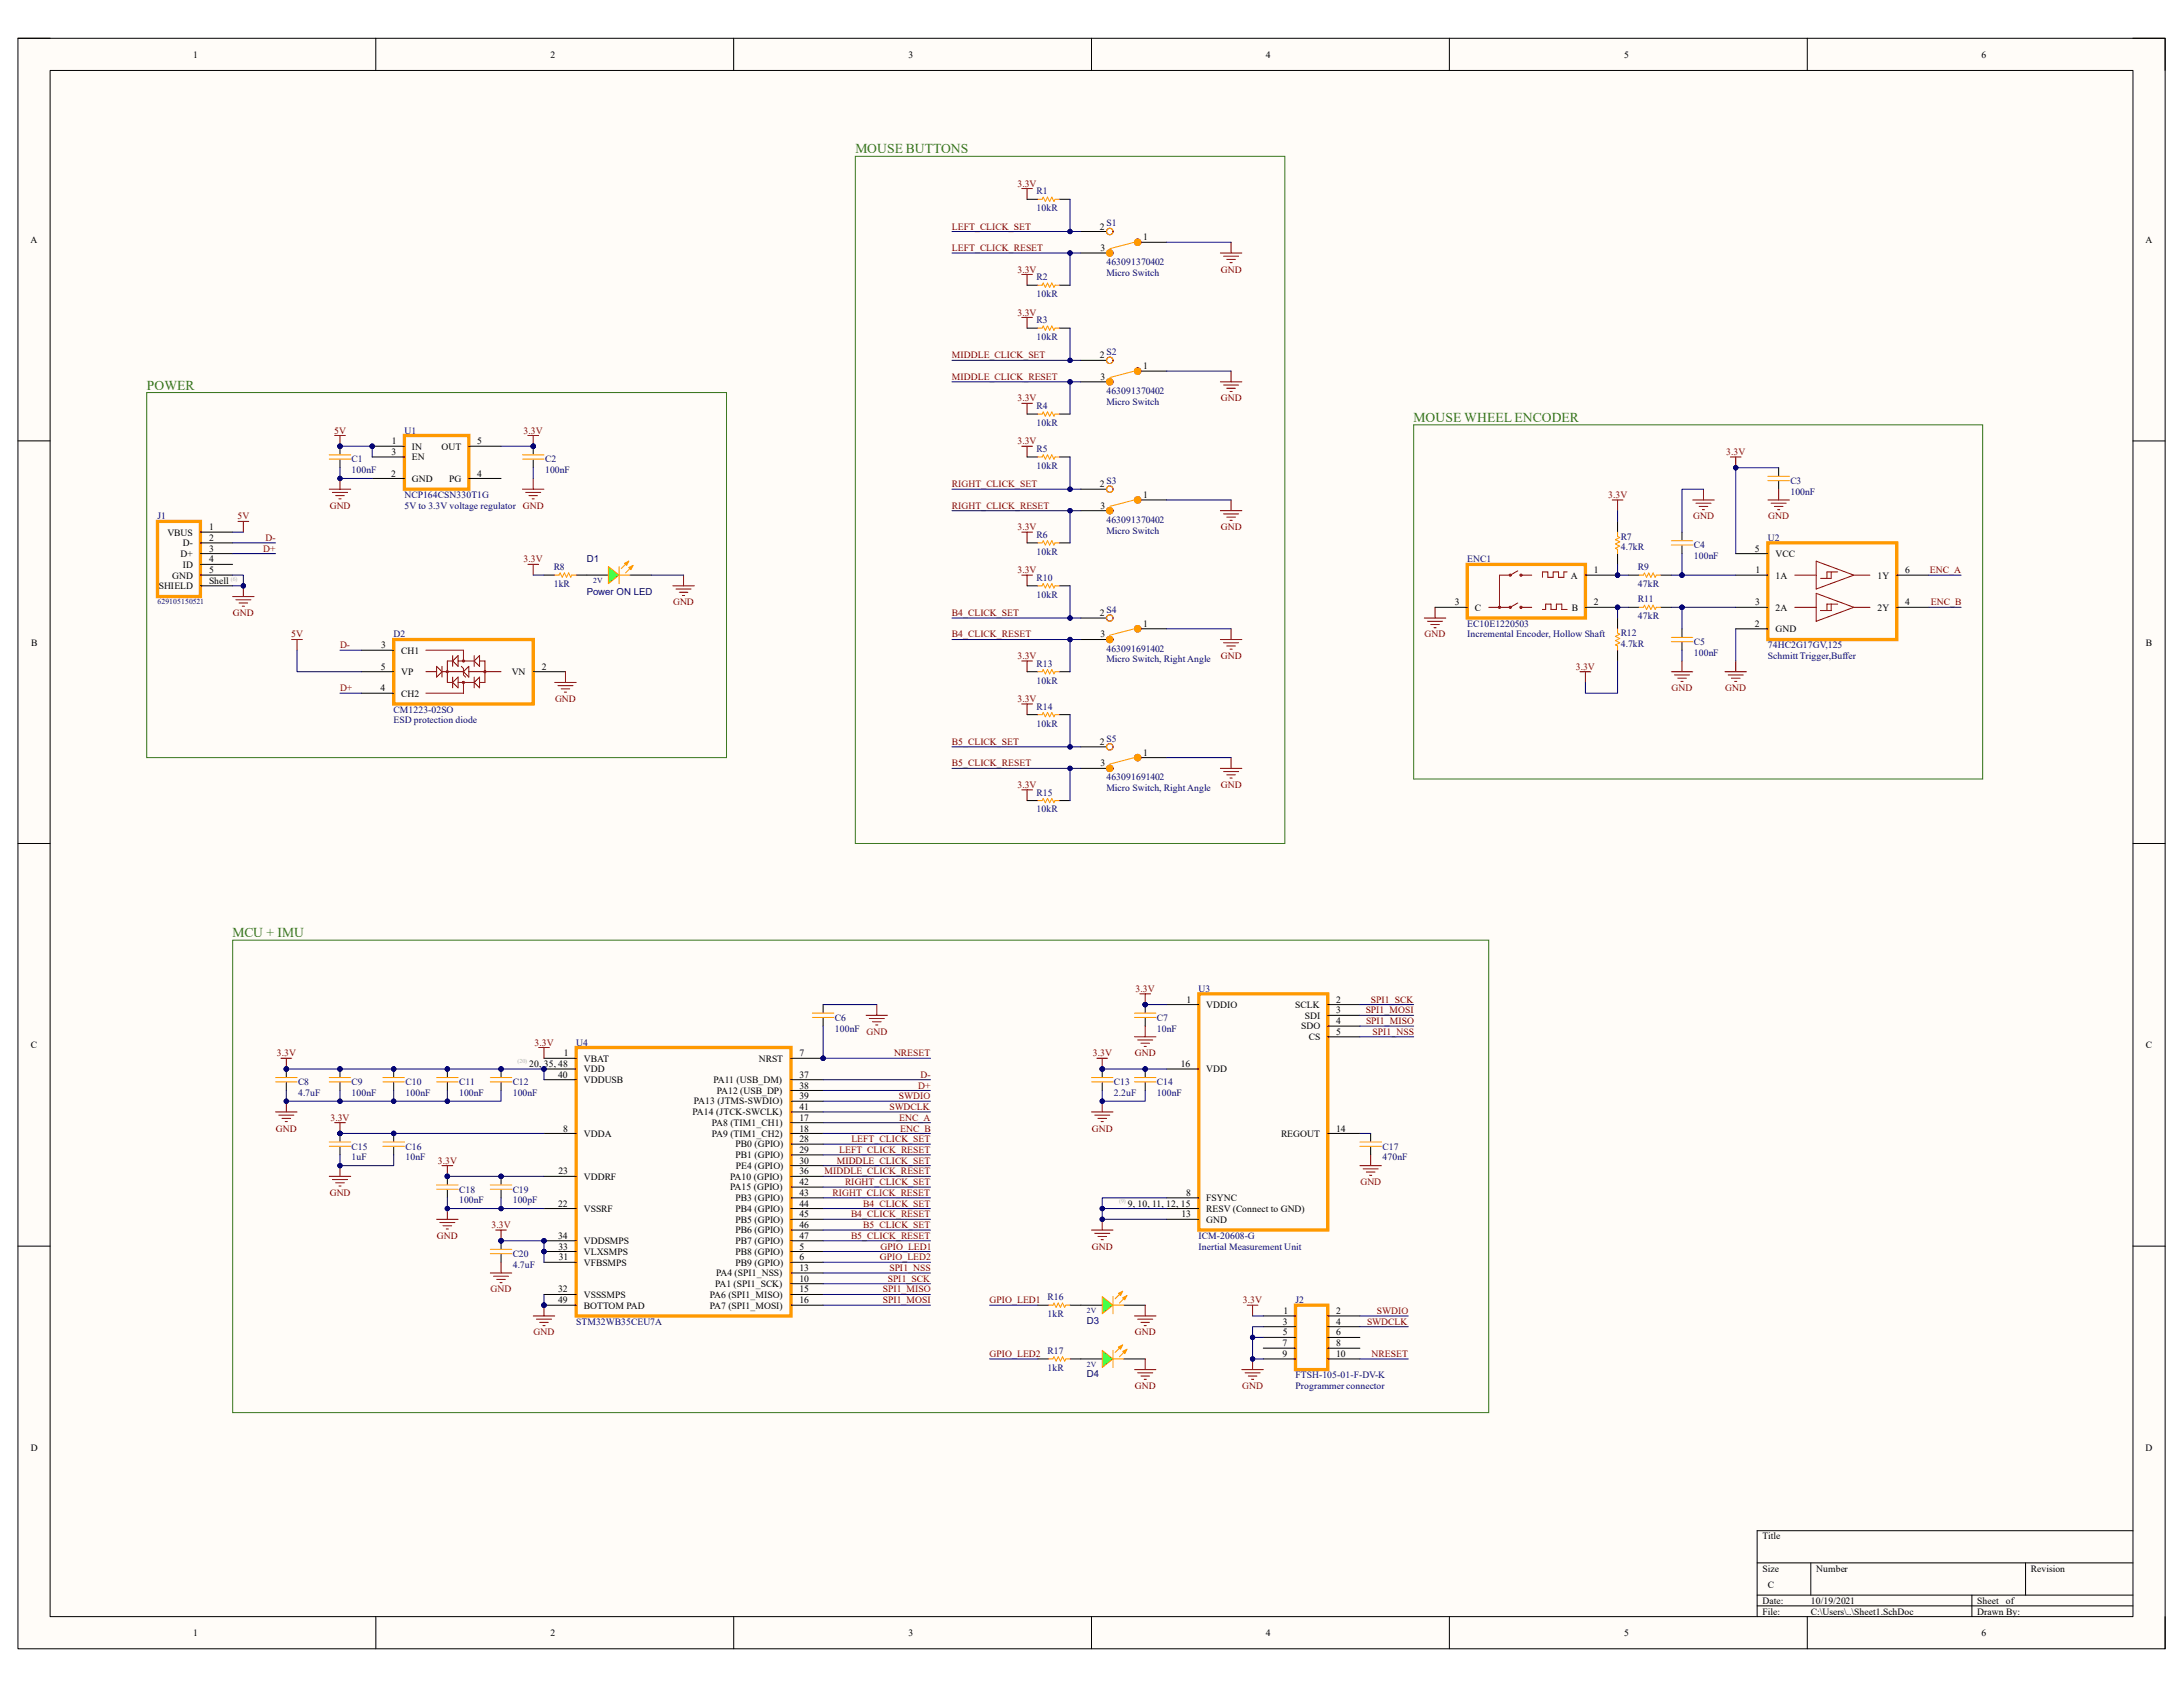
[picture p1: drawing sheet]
<svg xmlns="http://www.w3.org/2000/svg" width="279mm" height="216mm" viewBox="0 0 279 216" stroke-linecap="round" stroke-linejoin="round" font-family="sans-serif">
<defs><g id="words">
<g font-size="1.7" fill="#38761d">
<text x="109.5" y="19.6">MOUSE BUTTONS</text>
<text x="18.8" y="49.9">POWER</text>
<text x="180.9" y="54">MOUSE WHEEL ENCODER</text>
<text x="29.8" y="120">MCU + IMU</text>
</g>
<g font-size="1.2">
<text x="24.7" y="7.4">1</text>
<text x="70.4" y="7.4">2</text>
<text x="116.3" y="7.4">3</text>
<text x="162" y="7.4">4</text>
<text x="207.9" y="7.4">5</text>
<text x="253.6" y="7.4">6</text>
<text x="140.8" y="29.4">2</text>
<text x="3.9" y="31.1">A</text>
<text x="140.8" y="32.1">3</text>
<text x="146.3" y="30.7">1</text>
<text x="274.6" y="31.1">A</text>
<text x="140.8" y="45.8">2</text>
<text x="146.3" y="47.2">1</text>
<text x="140.8" y="48.6">3</text>
<text x="50.1" y="58.3">3</text>
<text x="50.2" y="56.9">1</text>
<text x="52.7" y="57.5">IN</text>
<text x="52.7" y="58.9">EN</text>
<text x="56.5" y="57.5">OUT</text>
<text x="61.1" y="56.9">5</text>
<text x="50.1" y="61">2</text>
<text x="52.7" y="61.7">GND</text>
<text x="57.5" y="61.7">PG</text>
<text x="61.1" y="61">4</text>
<text x="140.8" y="62.4">2</text>
<text x="140.8" y="65.1">3</text>
<text x="146.3" y="63.7">1</text>
<text x="21.4" y="68.5">VBUS</text>
<text x="23.1" y="71.3">D+</text>
<text x="23.4" y="69.9">D-</text>
<text x="26.8" y="67.9">1</text>
<text x="26.8" y="69.2">2</text>
<text x="26.8" y="70.6">3</text>
<text x="26.8" y="72">4</text>
<text x="224.6" y="70.6">5</text>
<text x="227.2" y="71.3">VCC</text>
<text x="20.3" y="75.4">SHIELD</text>
<text x="22.1" y="74">GND</text>
<text x="23.4" y="72.6">ID</text>
<text x="26.8" y="73.4">5</text>
<text x="26.8" y="74.7">Shell</text>
<text x="186.2" y="77.5">3</text>
<text x="201" y="74">A</text>
<text x="204" y="73.4">1</text>
<text x="204" y="77.5">2</text>
<text x="224.7" y="77.5">3</text>
<text x="224.7" y="73.4">1</text>
<text x="227.2" y="74">1A</text>
<text x="240.3" y="74">1Y</text>
<text x="243.8" y="77.5">4</text>
<text x="243.8" y="73.4">6</text>
<text x="4" y="82.6">B</text>
<text x="48.8" y="83">3</text>
<text x="51.4" y="83.7">CH1</text>
<text x="140.8" y="78.8">2</text>
<text x="140.8" y="81.6">3</text>
<text x="146.3" y="80.2">1</text>
<text x="188.8" y="78.1">C</text>
<text x="201.2" y="78.1">B</text>
<text x="224.6" y="80.2">2</text>
<text x="227.2" y="80.9">GND</text>
<text x="227.2" y="78.1">2A</text>
<text x="240.3" y="78.1">2Y</text>
<text x="274.7" y="82.6">B</text>
<text x="48.7" y="88.5">4</text>
<text x="48.7" y="85.7">5</text>
<text x="51.4" y="89.2">CH2</text>
<text x="51.4" y="86.4">VP</text>
<text x="65.5" y="86.4">VN</text>
<text x="69.3" y="85.7">2</text>
<text x="140.8" y="95.3">2</text>
<text x="140.8" y="98.1">3</text>
<text x="146.3" y="96.7">1</text>
<text x="151.8" y="128.3">1</text>
<text x="154.4" y="129">VDDIO</text>
<text x="165.8" y="129">SCLK</text>
<text x="166.5" y="131.7">SDO</text>
<text x="167" y="130.4">SDI</text>
<text x="171" y="128.3">2</text>
<text x="171" y="129.7">3</text>
<text x="171" y="131.1">4</text>
<text x="3.9" y="134.2">C</text>
<text x="67.7" y="136.6">20, 35, 48</text>
<text x="71.5" y="137.9">40</text>
<text x="72.2" y="135.2">1</text>
<text x="74.7" y="135.9">VBAT</text>
<text x="74.7" y="137.2">VDD</text>
<text x="97.1" y="135.9">NRST</text>
<text x="102.3" y="135.2">7</text>
<text x="102.3" y="137.9">37</text>
<text x="151.1" y="136.6">16</text>
<text x="154.4" y="137.2">VDD</text>
<text x="167.5" y="133.1">CS</text>
<text x="171" y="132.4">5</text>
<text x="274.7" y="134.2">C</text>
<text x="74.7" y="138.6">VDDUSB</text>
<text x="88.6" y="142.7">PA14 (JTCK-SWCLK)</text>
<text x="88.8" y="141.4">PA13 (JTMS-SWDIO)</text>
<text x="91.3" y="138.6">PA11 (USB_DM)</text>
<text x="91.7" y="140">PA12 (USB_DP)</text>
<text x="102.3" y="143.4">17</text>
<text x="102.3" y="139.3">38</text>
<text x="102.3" y="140.7">39</text>
<text x="102.3" y="142.1">41</text>
<text x="72.1" y="144.8">8</text>
<text x="74.7" y="145.5">VDDA</text>
<text x="91.1" y="144.1">PA8 (TIM1_CH1)</text>
<text x="91.1" y="145.5">PA9 (TIM1_CH2)</text>
<text x="94.1" y="146.9">PB0 (GPIO)</text>
<text x="94.1" y="148.3">PB1 (GPIO)</text>
<text x="94.2" y="149.6">PE4 (GPIO)</text>
<text x="102.3" y="144.8">18</text>
<text x="102.3" y="146.2">28</text>
<text x="102.3" y="147.5">29</text>
<text x="102.3" y="148.9">30</text>
<text x="164" y="145.5">REGOUT</text>
<text x="171" y="144.8">14</text>
<text x="71.5" y="154.4">22</text>
<text x="71.5" y="150.3">23</text>
<text x="74.7" y="155.1">VSSRF</text>
<text x="74.7" y="151">VDDRF</text>
<text x="93.5" y="151">PA10 (GPIO)</text>
<text x="93.5" y="152.4">PA15 (GPIO)</text>
<text x="94.1" y="153.8">PB3 (GPIO)</text>
<text x="94.1" y="155.1">PB4 (GPIO)</text>
<text x="102.3" y="150.3">36</text>
<text x="102.3" y="151.7">42</text>
<text x="102.3" y="153">43</text>
<text x="102.3" y="154.4">44</text>
<text x="102.3" y="155.8">45</text>
<text x="144.4" y="154.4">9, 10, 11, 12, 15</text>
<text x="151.2" y="155.8">13</text>
<text x="151.8" y="153">8</text>
<text x="154.4" y="153.8">FSYNC</text>
<text x="154.4" y="155.1">RESV (Connect to GND)</text>
<text x="71.5" y="158.5">34</text>
<text x="71.5" y="159.9">33</text>
<text x="71.5" y="161.3">31</text>
<text x="74.7" y="162">VFBSMPS</text>
<text x="74.7" y="160.6">VLXSMPS</text>
<text x="74.7" y="159.2">VDDSMPS</text>
<text x="94.1" y="160.6">PB8 (GPIO)</text>
<text x="94.1" y="162">PB9 (GPIO)</text>
<text x="94.1" y="156.5">PB5 (GPIO)</text>
<text x="94.1" y="157.9">PB6 (GPIO)</text>
<text x="94.1" y="159.2">PB7 (GPIO)</text>
<text x="102.3" y="159.9">5</text>
<text x="102.3" y="161.3">6</text>
<text x="102.3" y="157.2">46</text>
<text x="102.3" y="158.5">47</text>
<text x="154.4" y="156.5">GND</text>
<text x="71.5" y="165.4">32</text>
<text x="71.5" y="166.8">49</text>
<text x="74.7" y="166.1">VSSSMPS</text>
<text x="74.7" y="167.5">BOTTOM PAD</text>
<text x="90.8" y="166.1">PA6 (SPI1_MISO)</text>
<text x="90.8" y="167.5">PA7 (SPI1_MOSI)</text>
<text x="91.5" y="164.7">PA1 (SPI1_SCK)</text>
<text x="91.7" y="163.4">PA4 (SPI1_NSS)</text>
<text x="102.3" y="162.6">13</text>
<text x="102.3" y="165.4">15</text>
<text x="102.3" y="166.8">16</text>
<text x="102.3" y="164">10</text>
<text x="164.1" y="172.3">7</text>
<text x="164.1" y="173.7">9</text>
<text x="164.2" y="169.5">3</text>
<text x="164.2" y="170.9">5</text>
<text x="164.3" y="168.1">1</text>
<text x="171" y="168.1">2</text>
<text x="171" y="169.5">4</text>
<text x="171" y="170.9">6</text>
<text x="171" y="172.3">8</text>
<text x="171" y="173.7">10</text>
<text x="3.9" y="185.7">D</text>
<text x="274.6" y="185.7">D</text>
<text x="225.6" y="197">Title</text>
<text x="225.6" y="201.1">Size</text>
<text x="226.3" y="203.2">C</text>
<text x="232.5" y="201.1">Number</text>
<text x="259.9" y="201.1">Revision</text>
<text x="24.7" y="209.4">1</text>
<text x="70.4" y="209.4">2</text>
<text x="116.3" y="209.4">3</text>
<text x="162" y="209.4">4</text>
<text x="207.9" y="209.4">5</text>
<text x="225.6" y="205.3">Date:</text>
<text x="225.6" y="206.6">File:</text>
<text x="231.8" y="205.3">10/19/2021</text>
<text x="231.8" y="206.6">C:\Users\..\Sheet1.SchDoc</text>
<text x="253.1" y="205.3">Sheet</text>
<text x="253.1" y="206.6">Drawn By:</text>
<text x="253.6" y="209.4">6</text>
<text x="256.7" y="205.3">of</text>
</g>
<g font-size="1.2" fill="#800000">
<text x="130.2" y="23.9">3.3V</text>
<text x="121.8" y="29.4">LEFT_CLICK_SET</text>
<text x="121.8" y="32.1">LEFT_CLICK_RESET</text>
<text x="130.2" y="34.9">3.3V</text>
<text x="156.3" y="34.9">GND</text>
<text x="130.2" y="40.4">3.3V</text>
<text x="121.8" y="45.8">MIDDLE_CLICK_SET</text>
<text x="121.8" y="48.6">MIDDLE_CLICK_RESET</text>
<text x="130.2" y="51.4">3.3V</text>
<text x="156.3" y="51.4">GND</text>
<text x="42.8" y="55.5">5V</text>
<text x="67" y="55.5">3.3V</text>
<text x="130.2" y="56.9">3.3V</text>
<text x="220.9" y="58.3">3.3V</text>
<text x="42.2" y="65.1">GND</text>
<text x="66.9" y="65.1">GND</text>
<text x="121.8" y="65.1">RIGHT_CLICK_RESET</text>
<text x="121.8" y="62.4">RIGHT_CLICK_SET</text>
<text x="205.8" y="63.7">3.3V</text>
<text x="30.4" y="66.5">5V</text>
<text x="33.7" y="70.6">D+</text>
<text x="34" y="69.2">D-</text>
<text x="67" y="72">3.3V</text>
<text x="130.2" y="67.9">3.3V</text>
<text x="156.3" y="67.9">GND</text>
<text x="216.7" y="66.5">GND</text>
<text x="226.3" y="66.5">GND</text>
<text x="86.1" y="77.5">GND</text>
<text x="130.2" y="73.4">3.3V</text>
<text x="247" y="73.4">ENC_A</text>
<text x="247.1" y="77.5">ENC_B</text>
<text x="29.8" y="78.8">GND</text>
<text x="37.3" y="81.6">5V</text>
<text x="43.5" y="83">D-</text>
<text x="121.8" y="81.6">B4_CLICK_RESET</text>
<text x="121.8" y="78.8">B4_CLICK_SET</text>
<text x="182.3" y="81.6">GND</text>
<text x="43.5" y="88.5">D+</text>
<text x="71" y="89.8">GND</text>
<text x="130.2" y="84.3">3.3V</text>
<text x="130.2" y="89.8">3.3V</text>
<text x="156.3" y="84.3">GND</text>
<text x="201.7" y="85.7">3.3V</text>
<text x="214" y="88.5">GND</text>
<text x="220.8" y="88.5">GND</text>
<text x="121.8" y="95.3">B5_CLICK_SET</text>
<text x="121.8" y="98.1">B5_CLICK_RESET</text>
<text x="130.2" y="100.8">3.3V</text>
<text x="156.3" y="100.8">GND</text>
<text x="145.3" y="127">3.3V</text>
<text x="174.8" y="129.7">SPI1_MOSI</text>
<text x="174.8" y="131.1">SPI1_MISO</text>
<text x="175.5" y="128.3">SPI1_SCK</text>
<text x="35.4" y="135.2">3.3V</text>
<text x="68.4" y="133.8">3.3V</text>
<text x="110.9" y="132.4">GND</text>
<text x="114.4" y="135.2">NRESET</text>
<text x="117.8" y="137.9">D-</text>
<text x="139.9" y="135.2">3.3V</text>
<text x="145.2" y="135.2">GND</text>
<text x="175.7" y="132.4">SPI1_NSS</text>
<text x="42.3" y="143.4">3.3V</text>
<text x="113.8" y="142.1">SWDCLK</text>
<text x="115.1" y="140.7">SWDIO</text>
<text x="115.1" y="143.4">ENC_A</text>
<text x="117.5" y="139.3">D+</text>
<text x="35.3" y="144.8">GND</text>
<text x="56" y="148.9">3.3V</text>
<text x="107.1" y="148.9">MIDDLE_CLICK_SET</text>
<text x="107.4" y="147.5">LEFT_CLICK_RESET</text>
<text x="109" y="146.2">LEFT_CLICK_SET</text>
<text x="115.2" y="144.8">ENC_B</text>
<text x="139.7" y="144.8">GND</text>
<text x="42.2" y="153">GND</text>
<text x="105.5" y="150.3">MIDDLE_CLICK_RESET</text>
<text x="106.6" y="153">RIGHT_CLICK_RESET</text>
<text x="108.2" y="151.7">RIGHT_CLICK_SET</text>
<text x="108.9" y="155.8">B4_CLICK_RESET</text>
<text x="110.5" y="154.4">B4_CLICK_SET</text>
<text x="174.1" y="151.7">GND</text>
<text x="55.9" y="158.5">GND</text>
<text x="62.9" y="157.2">3.3V</text>
<text x="108.9" y="158.5">B5_CLICK_RESET</text>
<text x="110.5" y="157.2">B5_CLICK_SET</text>
<text x="112.6" y="161.3">GPIO_LED2</text>
<text x="112.7" y="159.9">GPIO_LED1</text>
<text x="139.7" y="159.9">GND</text>
<text x="62.8" y="165.4">GND</text>
<text x="113" y="165.4">SPI1_MISO</text>
<text x="113" y="166.8">SPI1_MOSI</text>
<text x="113.6" y="164">SPI1_SCK</text>
<text x="113.8" y="162.6">SPI1_NSS</text>
<text x="126.7" y="166.8">GPIO_LED1</text>
<text x="159.1" y="166.8">3.3V</text>
<text x="68.3" y="170.9">GND</text>
<text x="126.7" y="173.7">GPIO_LED2</text>
<text x="145.2" y="170.9">GND</text>
<text x="175" y="169.5">SWDCLK</text>
<text x="175.6" y="173.7">NRESET</text>
<text x="176.2" y="168.1">SWDIO</text>
<text x="145.2" y="177.8">GND</text>
<text x="159" y="177.8">GND</text>
</g>
<g font-size="1.2" fill="#000080">
<text x="132.7" y="27.1">10kR</text>
<text x="132.7" y="24.8">R1</text>
<text x="141.6" y="29">S1</text>
<text x="132.7" y="35.9">R2</text>
<text x="141.6" y="35.3">Micro Switch</text>
<text x="141.6" y="33.9">463091370402</text>
<text x="132.7" y="38">10kR</text>
<text x="132.7" y="41.3">R3</text>
<text x="132.7" y="43.5">10kR</text>
<text x="141.6" y="45.5">S2</text>
<text x="132.7" y="52.3">R4</text>
<text x="141.6" y="51.8">Micro Switch</text>
<text x="141.6" y="50.4">463091370402</text>
<text x="45" y="59.2">C1</text>
<text x="51.8" y="55.5">U1</text>
<text x="69.8" y="59.2">C2</text>
<text x="132.7" y="54.5">10kR</text>
<text x="132.7" y="57.8">R5</text>
<text x="45" y="60.6">100nF</text>
<text x="51.8" y="65.1">5V to 3.3V voltage regulator</text>
<text x="51.8" y="63.7">NCP164CSN330T1G</text>
<text x="69.8" y="60.6">100nF</text>
<text x="132.7" y="60">10kR</text>
<text x="141.6" y="61.9">S3</text>
<text x="229.2" y="63.3">100nF</text>
<text x="229.2" y="61.9">C3</text>
<text x="20.2" y="66.5">J1</text>
<text x="75.1" y="72">D1</text>
<text x="132.7" y="71">10kR</text>
<text x="132.7" y="68.8">R6</text>
<text x="141.6" y="68.3">Micro Switch</text>
<text x="141.6" y="66.9">463091370402</text>
<text x="187.8" y="72">ENC1</text>
<text x="207.4" y="70.4">4.7kR</text>
<text x="207.4" y="69.1">R7</text>
<text x="216.8" y="71.5">100nF</text>
<text x="216.8" y="70.2">C4</text>
<text x="226.3" y="69.2">U2</text>
<text x="70.9" y="75.1">1kR</text>
<text x="70.9" y="72.9">R8</text>
<text x="75.1" y="76.1">Power ON LED</text>
<text x="132.7" y="76.5">10kR</text>
<text x="132.7" y="74.3">R10</text>
<text x="209.6" y="75.1">47kR</text>
<text x="209.6" y="72.9">R9</text>
<text x="209.6" y="77">R11</text>
<text x="50.4" y="81.6">D2</text>
<text x="141.6" y="78.4">S4</text>
<text x="141.6" y="83.4">463091691402</text>
<text x="187.8" y="81.6">Incremental Encoder, Hollow Shaft</text>
<text x="187.8" y="80.2">EC10E1220503</text>
<text x="207.4" y="82.8">4.7kR</text>
<text x="207.4" y="81.4">R12</text>
<text x="209.6" y="79.2">47kR</text>
<text x="216.8" y="83.9">100nF</text>
<text x="216.8" y="82.5">C5</text>
<text x="226.3" y="83">74HC2G17GV,125</text>
<text x="132.7" y="87.5">10kR</text>
<text x="132.7" y="85.3">R13</text>
<text x="141.6" y="84.8">Micro Switch, Right Angle</text>
<text x="226.3" y="84.3">Schmitt Trigger,Buffer</text>
<text x="50.4" y="92.6">ESD protection diode</text>
<text x="50.4" y="91.2">CM1223-02SO</text>
<text x="132.7" y="93">10kR</text>
<text x="132.7" y="90.8">R14</text>
<text x="141.6" y="94.9">S5</text>
<text x="132.7" y="101.8">R15</text>
<text x="141.6" y="101.3">Micro Switch, Right Angle</text>
<text x="141.6" y="99.9">463091691402</text>
<text x="132.7" y="104">10kR</text>
<text x="106.8" y="130.6">C6</text>
<text x="148.1" y="130.6">C7</text>
<text x="153.4" y="127">U3</text>
<text x="73.7" y="133.8">U4</text>
<text x="106.8" y="132">100nF</text>
<text x="148.1" y="132">10nF</text>
<text x="38.1" y="140.3">4.7uF</text>
<text x="38.1" y="138.9">C8</text>
<text x="45" y="140.3">100nF</text>
<text x="45" y="138.9">C9</text>
<text x="51.9" y="140.3">100nF</text>
<text x="51.9" y="138.9">C10</text>
<text x="58.8" y="140.3">100nF</text>
<text x="58.8" y="138.9">C11</text>
<text x="65.6" y="140.3">100nF</text>
<text x="65.6" y="138.9">C12</text>
<text x="142.6" y="140.3">2.2uF</text>
<text x="142.6" y="138.9">C13</text>
<text x="148.1" y="140.3">100nF</text>
<text x="148.1" y="138.9">C14</text>
<text x="45" y="148.5">1uF</text>
<text x="45" y="147.2">C15</text>
<text x="51.9" y="148.5">10nF</text>
<text x="51.9" y="147.2">C16</text>
<text x="177" y="148.5">470nF</text>
<text x="177" y="147.2">C17</text>
<text x="58.8" y="154">100nF</text>
<text x="58.8" y="152.7">C18</text>
<text x="65.6" y="154">100pF</text>
<text x="65.6" y="152.7">C19</text>
<text x="65.6" y="160.9">C20</text>
<text x="153.4" y="159.9">Inertial Measurement Unit</text>
<text x="153.4" y="158.5">ICM-20608-G</text>
<text x="65.6" y="162.3">4.7uF</text>
<text x="134.1" y="166.4">R16</text>
<text x="165.8" y="166.8">J2</text>
<text x="73.7" y="169.5">STM32WB35CEU7A</text>
<text x="134.1" y="168.6">1kR</text>
<text x="134.1" y="173.2">R17</text>
<text x="139.1" y="169.4">D3</text>
<text x="134.1" y="175.4">1kR</text>
<text x="139.1" y="176.3">D4</text>
<text x="165.8" y="177.8">Programmer connector</text>
<text x="165.8" y="176.4">FTSH-105-01-F-DV-K</text>
</g>
<g font-size="1" fill="#000080">
<text x="20.2" y="77.3">629105150521</text>
<text x="75.9" y="74.6">2V</text>
<text x="139.1" y="168.1">2V</text>
<text x="139.1" y="175">2V</text>
</g>
<g font-size=".8" fill="#b2b0ad">
<text x="29.5" y="74.3">(6)</text>
<text x="66.3" y="136.1">(20)</text>
<text x="143.3" y="154">(9)</text>
</g>
</g></defs>
<path d="M2.3 4.9h274.8v206.1h-274.8z" fill-rule="evenodd" fill="#fffcf8"/>
<path d="M2.3 4.9h274.8v206.1h-274.8z" fill="none" stroke="#000" stroke-width=".13"/>
<path d="M6.4 9h266.6v197.9h-266.6z" fill-rule="evenodd" fill="#fffcf8"/>
<g fill="none" stroke="#000" stroke-width=".13">
<path d="M2.3 4.9h4.1M6.4 9h266.6v197.9h-266.6zM48.1 4.9v4.1M93.9 4.9v4.1M139.7 4.9v4.1M185.5 4.9v4.1M231.3 4.9v4.1M273 4.9h4.1v4.1M2.3 56.4h4.1M273 56.4h4.1M2.3 107.9h4.1M273 107.9h4.1"/>
<path d="M2.3 159.5h4.1M273 159.5h4.1M273 195.9h-48.1v11M48.1 206.9v4.1M93.9 206.9v4.1M139.7 206.9v4.1M185.5 206.9v4.1M224.9 200h48.1M224.9 204.1h48.1M224.9 205.5h48.1M231.3 206.9v4.1M231.8 200v4.1"/>
<path d="M252.4 204.1v2.8M259.2 200v4.1M277.1 206.9v4.1"/>
</g>
<circle cx="47.6" cy="57.1" r=".27" fill="#000080"/>
<circle cx="47.6" cy="57.1" r=".27" fill="none" stroke="#000080" stroke-width=".13"/>
<path d="M51.8 55.7h8.2v6.9h-8.2z" fill="none" stroke="#f90" stroke-width=".42"/>
<path d="M47.6 57.1h4.2" fill="none" stroke="#000" stroke-width=".13"/>
<circle cx="47.6" cy="57.1" r=".27" fill="#000080"/>
<circle cx="47.6" cy="57.1" r=".27" fill="none" stroke="#000080" stroke-width=".13"/>
<g fill="none" stroke="#000" stroke-width=".13">
<path d="M47.6 58.5h4.2M60 57.1h4.1M25.7 68.1h4.1M25.7 69.5h4.1M25.7 70.9h4.1M25.7 72.2h4.1M25.7 73.6h4.1M25.7 75h4.1M47.6 61.2h4.2M60 61.2h4.1M161.7 168.4h4.1M161.7 169.8h4.1"/>
<path d="M161.7 171.2h4.1M161.7 172.5h4.1M161.7 173.9h4.1M169.9 168.4h4.2M169.9 169.8h4.2M169.9 171.2h4.2M169.9 172.5h4.2M169.9 173.9h4.2"/>
</g>
<path d="M20.2 66.7h5.5v9.6h-5.5zM165.8 167h4.1v8.3h-4.1z" fill="none" stroke="#f90" stroke-width=".42"/>
<circle cx="207" cy="73.6" r=".27" fill="#000080"/>
<circle cx="207" cy="73.6" r=".27" fill="none" stroke="#000080" stroke-width=".13"/>
<circle cx="207" cy="77.7" r=".27" fill="#000080"/>
<circle cx="207" cy="77.7" r=".27" fill="none" stroke="#000080" stroke-width=".13"/>
<path d="M187.8 72.2h15.1v6.9h-15.1z" fill="none" stroke="#f90" stroke-width=".42"/>
<path d="M183.7 77.7h4.1M202.9 73.6h4.1" fill="none" stroke="#000" stroke-width=".13"/>
<path d="M197.4 78h.4v-.7h.7v.7h.7v-.7h.7v.7h.7M200.6 73.2h-.4v.7h-.7v-.7h-.7v.7h-.7v-.7h-.7v.7" fill="none" stroke="#980000" stroke-width=".13"/>
<circle cx="207" cy="73.6" r=".27" fill="#000080"/>
<circle cx="207" cy="73.6" r=".27" fill="none" stroke="#000080" stroke-width=".13"/>
<path d="M202.9 77.7h4.1" fill="none" stroke="#000" stroke-width=".13"/>
<circle cx="207" cy="77.7" r=".27" fill="#000080"/>
<circle cx="207" cy="77.7" r=".27" fill="none" stroke="#000080" stroke-width=".13"/>
<path d="M194.3 77.2l-1 .5h-2.8M194.3 73.1l-1 .5h-1.4v4.1M194.7 77.7h1.3M194.7 73.6h1.3" fill="none" stroke="#980000" stroke-width=".13"/>
<circle cx="194.7" cy="73.6" r=".14" fill="#980000"/>
<circle cx="194.7" cy="73.6" r=".14" fill="none" stroke="#980000" stroke-width=".13"/>
<circle cx="193.3" cy="73.6" r=".14" fill="#980000"/>
<circle cx="193.3" cy="73.6" r=".14" fill="none" stroke="#980000" stroke-width=".13"/>
<circle cx="194.7" cy="77.7" r=".14" fill="#980000"/>
<circle cx="194.7" cy="77.7" r=".14" fill="none" stroke="#980000" stroke-width=".13"/>
<circle cx="193.3" cy="77.7" r=".14" fill="#980000"/>
<circle cx="193.3" cy="77.7" r=".14" fill="none" stroke="#980000" stroke-width=".13"/>
<circle cx="191.9" cy="77.7" r=".14" fill="#980000"/>
<circle cx="191.9" cy="77.7" r=".14" fill="none" stroke="#980000" stroke-width=".13"/>
<path d="M29.8 76.3h2.7M30.2 76.8h1.9M30.5 66.7h1.3M30.6 77.2h1.1M31 77.6h.3M31.1 66.7v1.4M31.1 75v1.3" fill="none" stroke="#800000" stroke-width=".13"/>
<circle cx="31.1" cy="75" r=".27" fill="#000080"/>
<circle cx="31.1" cy="75" r=".27" fill="none" stroke="#000080" stroke-width=".13"/>
<path d="M42.8 55.7h1.4M43.5 55.7v1.4" fill="none" stroke="#800000" stroke-width=".13"/>
<circle cx="43.5" cy="57.1" r=".27" fill="#000080"/>
<circle cx="43.5" cy="57.1" r=".27" fill="none" stroke="#000080" stroke-width=".13"/>
<path d="M42.1 62.6h2.8M42.6 63h1.9M43 63.4h1.1M43.4 63.8h.3M43.5 61.2v1.4" fill="none" stroke="#800000" stroke-width=".13"/>
<circle cx="43.5" cy="61.2" r=".27" fill="#000080"/>
<circle cx="43.5" cy="61.2" r=".27" fill="none" stroke="#000080" stroke-width=".13"/>
<path d="M67.6 55.7h1.3M68.2 55.7v1.4M66.9 62.6h2.7M67.3 63h1.9M67.7 63.4h1.1M68.1 63.8h.3M68.2 61.2v1.4" fill="none" stroke="#800000" stroke-width=".13"/>
<circle cx="68.2" cy="57.1" r=".27" fill="#000080"/>
<circle cx="68.2" cy="57.1" r=".27" fill="none" stroke="#000080" stroke-width=".13"/>
<path d="M145.2 31h4.1" fill="none" stroke="#000" stroke-width=".13"/>
<circle cx="145.6" cy="31" r=".41" fill="#f8fcff"/>
<g fill="none" stroke="#000" stroke-width=".13">
<path d="M138.3 32.4h4.2"/>
<circle cx="145.6" cy="31" r=".41"/>
</g>
<circle cx="142" cy="32.4" r=".41" fill="#f8fcff"/>
<g fill="none" stroke="#000" stroke-width=".13">
<path d="M138.3 29.6h4.2"/>
<circle cx="142" cy="32.4" r=".41"/>
</g>
<circle cx="142" cy="29.6" r=".41" fill="#f8fcff"/>
<circle cx="142" cy="29.6" r=".41" fill="none" stroke="#000" stroke-width=".13"/>
<path d="M145.2 31l-3.2 .8" fill="none" stroke="#f90" stroke-width=".13"/>
<circle cx="145.6" cy="31" r=".41" fill="#f90"/>
<circle cx="145.6" cy="31" r=".41" fill="none" stroke="#f90" stroke-width=".13"/>
<circle cx="142" cy="32.4" r=".41" fill="#f90"/>
<g fill="none" stroke="#f90" stroke-width=".13">
<circle cx="142" cy="32.4" r=".41"/>
<circle cx="142" cy="29.6" r=".41"/>
</g>
<path d="M145.2 80.5h4.1" fill="none" stroke="#000" stroke-width=".13"/>
<circle cx="145.6" cy="80.5" r=".41" fill="#f8fcff"/>
<g fill="none" stroke="#000" stroke-width=".13">
<path d="M138.3 81.8h4.2"/>
<circle cx="145.6" cy="80.5" r=".41"/>
</g>
<circle cx="142" cy="81.8" r=".41" fill="#f8fcff"/>
<g fill="none" stroke="#000" stroke-width=".13">
<path d="M138.3 79.1h4.2"/>
<circle cx="142" cy="81.8" r=".41"/>
</g>
<circle cx="142" cy="79.1" r=".41" fill="#f8fcff"/>
<circle cx="142" cy="79.1" r=".41" fill="none" stroke="#000" stroke-width=".13"/>
<path d="M145.2 80.5l-3.2 .8" fill="none" stroke="#f90" stroke-width=".13"/>
<circle cx="145.6" cy="80.5" r=".41" fill="#f90"/>
<circle cx="145.6" cy="80.5" r=".41" fill="none" stroke="#f90" stroke-width=".13"/>
<circle cx="142" cy="81.8" r=".41" fill="#f90"/>
<g fill="none" stroke="#f90" stroke-width=".13">
<circle cx="142" cy="79.1" r=".41"/>
<circle cx="142" cy="81.8" r=".41"/>
</g>
<path d="M130.8 24.1h1.3M130.8 35.1h1.3M131.5 24.1v1.4M131.5 35.1v1.4M156.2 32.4h2.7M156.6 32.8h1.9M157 33.2h1.1M157.4 33.6h.3M157.6 31v1.4" fill="none" stroke="#800000" stroke-width=".13"/>
<path d="M145.2 47.5h4.1" fill="none" stroke="#000" stroke-width=".13"/>
<circle cx="145.6" cy="47.5" r=".41" fill="#f8fcff"/>
<g fill="none" stroke="#000" stroke-width=".13">
<path d="M138.3 48.9h4.2"/>
<circle cx="145.6" cy="47.5" r=".41"/>
</g>
<circle cx="142" cy="48.9" r=".41" fill="#f8fcff"/>
<g fill="none" stroke="#000" stroke-width=".13">
<path d="M138.3 46.1h4.2"/>
<circle cx="142" cy="48.9" r=".41"/>
</g>
<circle cx="142" cy="46.1" r=".41" fill="#f8fcff"/>
<circle cx="142" cy="46.1" r=".41" fill="none" stroke="#000" stroke-width=".13"/>
<path d="M145.2 47.5l-3.2 .8" fill="none" stroke="#f90" stroke-width=".13"/>
<circle cx="145.6" cy="47.5" r=".41" fill="#f90"/>
<circle cx="145.6" cy="47.5" r=".41" fill="none" stroke="#f90" stroke-width=".13"/>
<circle cx="142" cy="48.9" r=".41" fill="#f90"/>
<g fill="none" stroke="#f90" stroke-width=".13">
<circle cx="142" cy="48.9" r=".41"/>
<circle cx="142" cy="46.1" r=".41"/>
</g>
<path d="M130.8 40.6h1.3M130.8 51.6h1.3M131.5 40.6v1.4M131.5 51.6v1.4M156.2 48.9h2.7M156.6 49.3h1.9M157 49.7h1.1M157.4 50.1h.3M157.6 47.5v1.4" fill="none" stroke="#800000" stroke-width=".13"/>
<path d="M145.2 64h4.1" fill="none" stroke="#000" stroke-width=".13"/>
<circle cx="145.6" cy="64" r=".41" fill="#f8fcff"/>
<g fill="none" stroke="#000" stroke-width=".13">
<path d="M138.3 65.4h4.2"/>
<circle cx="145.6" cy="64" r=".41"/>
</g>
<circle cx="142" cy="65.4" r=".41" fill="#f8fcff"/>
<g fill="none" stroke="#000" stroke-width=".13">
<path d="M138.3 62.6h4.2"/>
<circle cx="142" cy="65.4" r=".41"/>
</g>
<circle cx="142" cy="62.6" r=".41" fill="#f8fcff"/>
<circle cx="142" cy="62.6" r=".41" fill="none" stroke="#000" stroke-width=".13"/>
<path d="M145.2 64l-3.2 .8" fill="none" stroke="#f90" stroke-width=".13"/>
<circle cx="145.6" cy="64" r=".41" fill="#f90"/>
<circle cx="145.6" cy="64" r=".41" fill="none" stroke="#f90" stroke-width=".13"/>
<circle cx="142" cy="65.4" r=".41" fill="#f90"/>
<g fill="none" stroke="#f90" stroke-width=".13">
<circle cx="142" cy="62.6" r=".41"/>
<circle cx="142" cy="65.4" r=".41"/>
</g>
<g fill="none" stroke="#800000" stroke-width=".13">
<path d="M130.8 57.1h1.3M131.5 57.1v1.4M130.8 68.1h1.3M130.8 73.6h1.3M131.5 68.1v1.4M131.5 73.6v1.4M156.2 65.4h2.7M156.6 65.8h1.9M157 66.2h1.1M157.4 66.6h.3M157.6 64v1.4M130.8 84.6h1.3"/>
<path d="M131.5 84.6v1.4M156.2 81.8h2.7M156.6 82.3h1.9M157 82.7h1.1M157.4 83.1h.3M157.6 80.5v1.3"/>
</g>
<path d="M145.2 97h4.1" fill="none" stroke="#000" stroke-width=".13"/>
<circle cx="145.6" cy="97" r=".41" fill="#f8fcff"/>
<g fill="none" stroke="#000" stroke-width=".13">
<path d="M138.3 98.3h4.2"/>
<circle cx="145.6" cy="97" r=".41"/>
</g>
<circle cx="142" cy="98.3" r=".41" fill="#f8fcff"/>
<g fill="none" stroke="#000" stroke-width=".13">
<path d="M138.3 95.6h4.2"/>
<circle cx="142" cy="98.3" r=".41"/>
</g>
<circle cx="142" cy="95.6" r=".41" fill="#f8fcff"/>
<circle cx="142" cy="95.6" r=".41" fill="none" stroke="#000" stroke-width=".13"/>
<path d="M145.2 97l-3.2 .8" fill="none" stroke="#f90" stroke-width=".13"/>
<circle cx="145.6" cy="97" r=".41" fill="#f90"/>
<circle cx="145.6" cy="97" r=".41" fill="none" stroke="#f90" stroke-width=".13"/>
<circle cx="142" cy="98.3" r=".41" fill="#f90"/>
<g fill="none" stroke="#f90" stroke-width=".13">
<path d="M132.8 25.5h.6l.1-.3 .3 .6 .3-.6 .2 .6 .3-.6 .3 .6 .1-.3h.6M132.8 36.5h.6l.1-.3 .3 .6 .3-.6 .2 .6 .3-.6 .3 .6 .1-.3h.6M132.8 42h.6l.1-.3 .3 .6 .3-.6 .2 .6 .3-.6 .3 .6 .1-.3h.6M132.8 53h.6l.1-.3 .3 .6 .3-.6 .2 .6 .3-.6 .3 .6 .1-.3h.6M132.8 58.5h.6l.1-.3 .3 .6 .3-.6 .2 .6 .3-.6 .3 .6 .1-.3h.6M132.8 69.5h.6l.1-.3 .3 .6 .3-.6 .2 .6 .3-.6 .3 .6 .1-.3h.6M132.8 75h.6l.1-.3 .3 .5 .3-.5 .2 .5 .3-.5 .3 .5 .1-.2h.6M226.3 61h2.7M226.3 61.5h2.7M132.8 86h.6l.1-.3 .3 .5 .3-.5 .2 .5 .3-.5 .3 .5 .1-.2h.6M132.8 91.5h.6l.1-.3 .3 .5 .3-.5 .2 .5 .3-.5 .3 .5 .1-.2h.6M132.8 102.5h.6l.1-.3 .3 .5 .3-.5 .2 .5 .3-.5 .3 .5 .1-.2h.6"/>
<circle cx="142" cy="95.6" r=".41"/>
<circle cx="142" cy="98.3" r=".41"/>
</g>
<g fill="none" stroke="#800000" stroke-width=".13">
<path d="M182.3 79.1h2.7M182.7 79.5h1.9M183.1 79.9h1.1M183.7 77.7v1.4M216.7 64h2.7M217.1 64.4h1.9M217.5 64.8h1.1M217.9 65.2h.3M218 62.6v1.4M226.3 64h2.7M226.7 64.4h1.9M227.1 64.8h1.1"/>
<path d="M227.5 65.2h.3M227.6 62.6v1.4M130.8 90.1h1.3M131.5 90.1v1.4M156.2 98.3h2.7M156.6 98.7h1.9M157 99.2h1.1M157.4 99.6h.3M157.6 97v1.3M183.5 80.3h.3M213.9 86h2.8M214.3 86.4h1.9"/>
<path d="M214.7 86.8h1.1M215.1 87.2h.3M215.3 84.6v1.4M220.8 86h2.7M221.2 86.4h1.9M221.6 86.8h1.1M222 87.2h.3M222.2 84.6v1.4M130.8 101.1h1.3M131.5 101.1v1.4"/>
</g>
<g fill="none" stroke="#000" stroke-width=".13">
<path d="M131.5 25.5h1.3M131.5 36.5h1.3M135.6 25.5h1.4M135.6 36.5h1.4M131.5 42h1.3M131.5 53h1.3M131.5 58.5h1.3M135.6 42h1.4M135.6 53h1.4M135.6 58.5h1.4M227.6 59.9v1M131.5 69.5h1.3"/>
<path d="M131.5 75h1.3M135.6 69.5h1.4M135.6 75h1.4M222.2 73.6h4.1M222.2 77.7h4.1M222.2 70.9h4.1M227.6 61.6v1M242.8 73.6h4.1M242.8 77.7h4.1M131.5 86h1.3M131.5 91.5h1.3M135.6 86h1.4"/>
<path d="M135.6 91.5h1.4M222.2 80.5h4.1M131.5 102.5h1.3M135.6 102.5h1.4M149.3 128.6h4.1M149.3 136.8h4.1M169.9 128.6h4.2M169.9 129.9h4.2M169.9 131.3h4.2M169.9 132.7h4.2M149.3 153.3h4.1M149.3 154.7h4.1"/>
<path d="M149.3 156h4.1M169.9 145.1h4.2"/>
</g>
<path d="M229.7 77.7h2.8M229.7 73.6h2.8M232.5 71.8l4.8 1.8-4.8 1.8zM232.5 75.9l4.8 1.8-4.8 1.8zM234.4 77.3v.8h-1.4M234.4 73.2v.8h-1.4M235.2 77.3h-1.4v.8M235.2 73.2h-1.4v.8M237.3 77.7h2M237.3 73.6h2" fill="none" stroke="#980000" stroke-width=".13"/>
<path d="M226.3 69.5h16.5v12.4h-16.5zM153.4 127.2h16.5v30.2h-16.5z" fill="none" stroke="#f90" stroke-width=".42"/>
<circle cx="146.6" cy="136.8" r=".27" fill="#000080"/>
<circle cx="146.6" cy="136.8" r=".27" fill="none" stroke="#000080" stroke-width=".13"/>
<path d="M146.6 136.8v1M146.6 138.5v1.1" fill="none" stroke="#000" stroke-width=".13"/>
<circle cx="146.6" cy="136.8" r=".27" fill="#000080"/>
<circle cx="146.6" cy="136.8" r=".27" fill="none" stroke="#000080" stroke-width=".13"/>
<path d="M145.2 137.9h2.7M145.2 138.5h2.7" fill="none" stroke="#f90" stroke-width=".13"/>
<circle cx="146.6" cy="128.6" r=".27" fill="#000080"/>
<circle cx="146.6" cy="128.6" r=".27" fill="none" stroke="#000080" stroke-width=".13"/>
<path d="M146.6 128.6v1M146.6 130.3v1" fill="none" stroke="#000" stroke-width=".13"/>
<circle cx="146.6" cy="128.6" r=".27" fill="#000080"/>
<circle cx="146.6" cy="128.6" r=".27" fill="none" stroke="#000080" stroke-width=".13"/>
<path d="M145.2 129.7h2.7M145.2 130.2h2.7" fill="none" stroke="#f90" stroke-width=".13"/>
<path d="M145.2 132.7h2.7M145.6 133.1h1.9M145.9 127.2h1.4M146 133.5h1.1M146.4 133.9h.3M146.6 127.2v1.4M146.6 131.3v1.4" fill="none" stroke="#800000" stroke-width=".13"/>
<circle cx="146.6" cy="128.6" r=".27" fill="#000080"/>
<circle cx="146.6" cy="128.6" r=".27" fill="none" stroke="#000080" stroke-width=".13"/>
<path d="M140.4 135.4h1.4M141.1 135.4v1.4" fill="none" stroke="#800000" stroke-width=".13"/>
<circle cx="141.1" cy="136.8" r=".27" fill="#000080"/>
<circle cx="141.1" cy="136.8" r=".27" fill="none" stroke="#000080" stroke-width=".13"/>
<path d="M139.7 142.3h2.8M140.1 142.7h1.9M140.5 143.1h1.1M140.9 143.5h.3M141.1 140.9v1.4" fill="none" stroke="#800000" stroke-width=".13"/>
<circle cx="141.1" cy="140.9" r=".27" fill="#000080"/>
<circle cx="141.1" cy="140.9" r=".27" fill="none" stroke="#000080" stroke-width=".13"/>
<path d="M139.7 157.4h2.8M140.1 157.8h1.9M140.5 158.2h1.1M140.9 158.7h.3M141.1 156v1.4M174.1 149.2h2.7M174.5 149.6h1.9M174.9 150h1.1M175.3 150.4h.3M175.4 147.8v1.4" fill="none" stroke="#800000" stroke-width=".13"/>
<circle cx="141.1" cy="156" r=".27" fill="#000080"/>
<circle cx="141.1" cy="156" r=".27" fill="none" stroke="#000080" stroke-width=".13"/>
<path d="M158.9 175.3h2.8M159.4 175.7h1.9M159.6 167h1.4M159.8 176.1h1.1M160.2 176.5h.3M160.3 167v1.4M160.3 173.9v1.4" fill="none" stroke="#800000" stroke-width=".13"/>
<circle cx="160.3" cy="173.9" r=".27" fill="#000080"/>
<circle cx="160.3" cy="173.9" r=".27" fill="none" stroke="#000080" stroke-width=".13"/>
<path d="M75.1 73.6h2.8M80.6 73.6h2.8" fill="none" stroke="#000" stroke-width=".13"/>
<path d="M77.9 72.5l1.3 1.1-1.3 1.1z" fill="#0f0"/>
<path d="M77.9 72.5l1.3 1.1-1.3 1.1zM79.2 72.5v2.2M79.2 73.6h1.4M80.5 71.8l-1 1M81 72.4l-.9 .9" fill="none" stroke="#f90" stroke-width=".13"/>
<path d="M80.5 72.6l.5-.2-.2 .5z" fill="#f90"/>
<path d="M80.5 72.6l.5-.2-.2 .5z" fill="none" stroke="#f90" stroke-width=".13"/>
<path d="M79.9 72.1l.6-.3-.3 .6z" fill="#f90"/>
<path d="M79.9 72.1l.6-.3-.3 .6z" fill="none" stroke="#f90" stroke-width=".13"/>
<path d="M138.3 167h2.8M143.8 167h2.8" fill="none" stroke="#000" stroke-width=".13"/>
<path d="M141.1 165.9l1.4 1.1-1.4 1.1z" fill="#0f0"/>
<path d="M141.1 165.9l1.4 1.1-1.4 1.1zM142.5 165.9v2.2M142.5 167h1.3M143.7 165.3l-1 .9M144.2 165.8l-.9 1" fill="none" stroke="#f90" stroke-width=".13"/>
<path d="M143.7 166.1l.5-.3-.2 .6z" fill="#f90"/>
<path d="M143.7 166.1l.5-.3-.2 .6z" fill="none" stroke="#f90" stroke-width=".13"/>
<path d="M143.1 165.5l.6-.2-.3 .5z" fill="#f90"/>
<path d="M143.1 165.5l.6-.2-.3 .5z" fill="none" stroke="#f90" stroke-width=".13"/>
<path d="M67.6 72.2h1.3M68.2 72.2v1.4" fill="none" stroke="#800000" stroke-width=".13"/>
<circle cx="43.5" cy="57.1" r=".27" fill="#000080"/>
<circle cx="43.5" cy="57.1" r=".27" fill="none" stroke="#000080" stroke-width=".13"/>
<path d="M43.5 57.1v1M43.5 58.8v1.1" fill="none" stroke="#000" stroke-width=".13"/>
<circle cx="43.5" cy="57.1" r=".27" fill="#000080"/>
<circle cx="43.5" cy="57.1" r=".27" fill="none" stroke="#000080" stroke-width=".13"/>
<path d="M42.1 58.2h2.8M42.1 58.8h2.8" fill="none" stroke="#f90" stroke-width=".13"/>
<circle cx="68.2" cy="57.1" r=".27" fill="#000080"/>
<circle cx="68.2" cy="57.1" r=".27" fill="none" stroke="#000080" stroke-width=".13"/>
<path d="M68.2 57.1v1M68.2 58.8v1.1" fill="none" stroke="#000" stroke-width=".13"/>
<circle cx="68.2" cy="57.1" r=".27" fill="#000080"/>
<circle cx="68.2" cy="57.1" r=".27" fill="none" stroke="#000080" stroke-width=".13"/>
<path d="M66.9 58.2h2.7M66.9 58.8h2.7" fill="none" stroke="#f90" stroke-width=".13"/>
<path d="M109.5 20h54.9v87.9h-54.9zM18.8 50.2h74.2v46.8h-74.2zM180.9 54.4h72.9v45.3h-72.9zM29.8 120.3h160.7v60.5h-160.7z" fill="none" stroke="#38761d" stroke-width=".13"/>
<path d="M86.1 75h2.8M86.5 75.4h2M86.9 75.8h1.1M87.3 76.2h.3M87.5 73.6v1.4M145.2 168.4h2.7M145.6 168.8h1.9M146 169.2h1.1M146.4 169.7h.3M146.6 167v1.4" fill="none" stroke="#800000" stroke-width=".13"/>
<path d="M138.3 173.9h2.8M143.8 173.9h2.8" fill="none" stroke="#000" stroke-width=".13"/>
<path d="M141.1 172.8l1.4 1.1-1.4 1.1z" fill="#0f0"/>
<path d="M141.1 172.8l1.4 1.1-1.4 1.1zM142.5 172.8v2.2M142.5 173.9h1.3M143.7 172.1l-1 1M144.2 172.7l-.9 .9" fill="none" stroke="#f90" stroke-width=".13"/>
<path d="M143.7 172.9l.5-.2-.2 .5z" fill="#f90"/>
<path d="M143.7 173l.5-.3-.2 .5z" fill="none" stroke="#f90" stroke-width=".13"/>
<path d="M143.1 172.4l.6-.3-.3 .6z" fill="#f90"/>
<path d="M143.1 172.4l.6-.3-.3 .6z" fill="none" stroke="#f90" stroke-width=".13"/>
<path d="M145.2 175.3h2.7M145.6 175.7h1.9M146 176.1h1.1M146.4 176.5h.3M146.6 173.9v1.4" fill="none" stroke="#800000" stroke-width=".13"/>
<path d="M50.4 81.8h17.9v8.3h-17.9z" fill="none" stroke="#f90" stroke-width=".42"/>
<path d="M46.3 86h4.1M46.3 83.2h4.1M46.3 88.7h4.1M68.2 86h4.2" fill="none" stroke="#000" stroke-width=".13"/>
<g fill="none" stroke="#980000" stroke-width=".13">
<path d="M54.5 86h1.4M55.9 85.3l.7 .7-.7 .7zM56.6 86h.7M56.6 85.3v1.4M57.9 84.6h-.6v2.7h.6M57.9 83.9v1.4M57.9 87.3l.7-.6v1.3zM57.9 86.7v1.3M58.6 83.9v1.4l-.7-.7zM59.3 84.6h1.4M59.3 87.3h1.4M60.7 87.3l.7-.6v1.3z"/>
<path d="M60.7 83.9v1.4M60.7 86.7v1.3M61.4 84.6h.7v2.7h-.7M61.4 83.9v1.4l-.7-.7zM62.1 86h2"/>
</g>
<circle cx="62.1" cy="86" r=".14" fill="#980000"/>
<circle cx="62.1" cy="86" r=".14" fill="none" stroke="#980000" stroke-width=".13"/>
<circle cx="57.3" cy="86" r=".14" fill="#980000"/>
<circle cx="57.3" cy="86" r=".14" fill="none" stroke="#980000" stroke-width=".13"/>
<circle cx="59.3" cy="87.3" r=".14" fill="#980000"/>
<circle cx="59.3" cy="87.3" r=".14" fill="none" stroke="#980000" stroke-width=".13"/>
<circle cx="59.3" cy="84.6" r=".14" fill="#980000"/>
<g fill="none" stroke="#980000" stroke-width=".13">
<path d="M54.5 83.2h4.8v1.4h-.7M57.3 86h2M58.6 87.3h.7v1.4h-4.8M59 85.3l.3 .3v.8l.3 .3M60 86h2.1M60 85.3v1.4l-.7-.7z"/>
<circle cx="59.3" cy="84.6" r=".14"/>
</g>
<g fill="none" stroke="#800000" stroke-width=".13">
<path d="M221.5 58.5h1.3M222.2 58.5v1.4M206.4 64h1.3M207 64v1.4M37.3 81.8h1.4M38 81.8v1.4M71 87.3h2.7M71.4 87.8h1.9M71.8 88.2h1.1M72.2 88.6h.3M72.4 86v1.3M202.2 86h1.4"/>
<path d="M202.9 86v1.3"/>
</g>
<circle cx="222.2" cy="59.9" r=".27" fill="#000080"/>
<circle cx="222.2" cy="59.9" r=".27" fill="none" stroke="#000080" stroke-width=".13"/>
<path d="M69.6 73.6h1.4M73.7 73.6h1.4M132.8 167h1.4M132.8 173.9h1.4M137 167h1.3M137 173.9h1.3" fill="none" stroke="#000" stroke-width=".13"/>
<path d="M71 73.6h.5l.2-.3 .3 .6 .2-.6 .3 .6 .3-.6 .3 .6 .1-.3h.5M134.2 167h.6l.1-.2 .3 .5 .2-.5 .3 .5 .3-.5 .3 .5 .1-.3h.6M134.2 173.9h.6l.1-.3 .3 .6 .2-.6 .3 .6 .3-.6 .3 .6 .1-.3h.6" fill="none" stroke="#f90" stroke-width=".13"/>
<circle cx="141.1" cy="136.8" r=".27" fill="#000080"/>
<circle cx="141.1" cy="136.8" r=".27" fill="none" stroke="#000080" stroke-width=".13"/>
<path d="M141.1 136.8v1M141.1 138.5v1.1" fill="none" stroke="#000" stroke-width=".13"/>
<circle cx="141.1" cy="136.8" r=".27" fill="#000080"/>
<circle cx="141.1" cy="136.8" r=".27" fill="none" stroke="#000080" stroke-width=".13"/>
<path d="M207 68.1v.6l.3 .1-.5 .3 .5 .2-.5 .3 .5 .3-.5 .3 .2 .1v.6M209.8 73.6h.5l.2-.3 .2 .6 .3-.6 .3 .6 .3-.6 .2 .6 .2-.3h.5M209.8 77.7h.5l.2-.3 .2 .6 .3-.6 .3 .6 .3-.6 .2 .6 .2-.3h.5M213.9 69.2h2.8M213.9 69.8h2.8M207 80.5v.5l.3 .2-.5 .2 .5 .3-.5 .3 .5 .3-.5 .2 .2 .2v.5M213.9 81.6h2.8M213.9 82.1h2.8M139.7 137.9h2.8M139.7 138.5h2.8M174.1 146.2h2.7M174.1 146.7h2.7" fill="none" stroke="#f90" stroke-width=".13"/>
<g fill="none" stroke="#000" stroke-width=".13">
<path d="M207 66.7v1.4M207 70.9v1.3M207 79.1v1.4M208.4 73.6h1.4M208.4 77.7h1.4M212.5 73.6h1.4M212.5 77.7h1.4M215.3 68.1v1M215.3 69.8v1.1M207 83.2v1.4M215.3 80.5v1M215.3 82.2v1"/>
<path d="M175.4 145.1v1M175.4 146.8v1"/>
</g>
<circle cx="105.4" cy="135.4" r=".27" fill="#000080"/>
<circle cx="105.4" cy="135.4" r=".27" fill="none" stroke="#000080" stroke-width=".13"/>
<circle cx="69.6" cy="136.8" r=".27" fill="#000080"/>
<circle cx="69.6" cy="136.8" r=".27" fill="none" stroke="#000080" stroke-width=".13"/>
<circle cx="69.6" cy="160.2" r=".27" fill="#000080"/>
<circle cx="69.6" cy="160.2" r=".27" fill="none" stroke="#000080" stroke-width=".13"/>
<circle cx="69.6" cy="158.8" r=".27" fill="#000080"/>
<circle cx="69.6" cy="158.8" r=".27" fill="none" stroke="#000080" stroke-width=".13"/>
<circle cx="69.6" cy="167" r=".27" fill="#000080"/>
<circle cx="69.6" cy="167" r=".27" fill="none" stroke="#000080" stroke-width=".13"/>
<path d="M73.7 134.1h27.5v34.3h-27.5z" fill="none" stroke="#f90" stroke-width=".42"/>
<path d="M69.6 135.4h4.1M101.2 135.4h4.2M101.2 160.2h4.2M101.2 161.5h4.2" fill="none" stroke="#000" stroke-width=".13"/>
<circle cx="105.4" cy="135.4" r=".27" fill="#000080"/>
<circle cx="105.4" cy="135.4" r=".27" fill="none" stroke="#000080" stroke-width=".13"/>
<path d="M69.6 136.8h4.1M69.6 145.1h4.1M101.2 145.1h4.2M101.2 143.7h4.2M101.2 162.9h4.2M101.2 165.7h4.2M101.2 167h4.2" fill="none" stroke="#000" stroke-width=".13"/>
<circle cx="69.6" cy="136.8" r=".27" fill="#000080"/>
<circle cx="69.6" cy="136.8" r=".27" fill="none" stroke="#000080" stroke-width=".13"/>
<path d="M69.6 154.7h4.1M69.6 150.5h4.1M101.2 146.4h4.2M101.2 147.8h4.2M101.2 149.2h4.2M69.6 161.5h4.1M69.6 165.7h4.1M69.6 160.2h4.1" fill="none" stroke="#000" stroke-width=".13"/>
<circle cx="69.6" cy="160.2" r=".27" fill="#000080"/>
<circle cx="69.6" cy="160.2" r=".27" fill="none" stroke="#000080" stroke-width=".13"/>
<path d="M69.6 158.8h4.1" fill="none" stroke="#000" stroke-width=".13"/>
<circle cx="69.6" cy="158.8" r=".27" fill="#000080"/>
<circle cx="69.6" cy="158.8" r=".27" fill="none" stroke="#000080" stroke-width=".13"/>
<g fill="none" stroke="#000" stroke-width=".13">
<path d="M69.6 138.2h4.1M101.2 138.2h4.2M101.2 139.6h4.2M101.2 150.5h4.2M101.2 140.9h4.2M101.2 142.3h4.2M101.2 151.9h4.2M101.2 153.3h4.2M101.2 154.7h4.2M101.2 156h4.2M101.2 157.4h4.2M101.2 158.8h4.2"/>
<path d="M69.6 167h4.1"/>
</g>
<circle cx="69.6" cy="167" r=".27" fill="#000080"/>
<circle cx="69.6" cy="167" r=".27" fill="none" stroke="#000080" stroke-width=".13"/>
<path d="M105.4 128.6v1M105.4 130.3v1M101.2 164.3h4.2" fill="none" stroke="#000" stroke-width=".13"/>
<path d="M104 129.7h2.7M104 130.2h2.7" fill="none" stroke="#f90" stroke-width=".13"/>
<path d="M110.8 129.9h2.8M111.3 130.3h1.9M111.7 130.8h1.1M112.1 131.2h.3M112.2 128.6v1.3" fill="none" stroke="#800000" stroke-width=".13"/>
<circle cx="64.1" cy="136.8" r=".27" fill="#000080"/>
<circle cx="64.1" cy="136.8" r=".27" fill="none" stroke="#000080" stroke-width=".13"/>
<path d="M64.1 136.8v1M64.1 138.5v1.1" fill="none" stroke="#000" stroke-width=".13"/>
<circle cx="64.1" cy="136.8" r=".27" fill="#000080"/>
<circle cx="64.1" cy="136.8" r=".27" fill="none" stroke="#000080" stroke-width=".13"/>
<path d="M62.8 137.9h2.7M62.8 138.5h2.7" fill="none" stroke="#f90" stroke-width=".13"/>
<circle cx="57.3" cy="136.8" r=".27" fill="#000080"/>
<circle cx="57.3" cy="136.8" r=".27" fill="none" stroke="#000080" stroke-width=".13"/>
<path d="M57.3 136.8v1M57.3 138.5v1.1" fill="none" stroke="#000" stroke-width=".13"/>
<circle cx="57.3" cy="136.8" r=".27" fill="#000080"/>
<circle cx="57.3" cy="136.8" r=".27" fill="none" stroke="#000080" stroke-width=".13"/>
<path d="M55.9 137.9h2.7M55.9 138.5h2.7" fill="none" stroke="#f90" stroke-width=".13"/>
<path d="M36 135.4h1.3M36.6 135.4v1.4" fill="none" stroke="#800000" stroke-width=".13"/>
<circle cx="36.6" cy="136.8" r=".27" fill="#000080"/>
<circle cx="36.6" cy="136.8" r=".27" fill="none" stroke="#000080" stroke-width=".13"/>
<path d="M35.3 142.3h2.7M35.7 142.7h1.9M36.1 143.1h1.1M36.5 143.5h.3M36.6 140.9v1.4" fill="none" stroke="#800000" stroke-width=".13"/>
<circle cx="36.6" cy="140.9" r=".27" fill="#000080"/>
<circle cx="36.6" cy="140.9" r=".27" fill="none" stroke="#000080" stroke-width=".13"/>
<circle cx="36.6" cy="136.8" r=".27" fill="#000080"/>
<circle cx="36.6" cy="136.8" r=".27" fill="none" stroke="#000080" stroke-width=".13"/>
<path d="M36.6 136.8v1M36.6 138.5v1.1" fill="none" stroke="#000" stroke-width=".13"/>
<circle cx="36.6" cy="136.8" r=".27" fill="#000080"/>
<circle cx="36.6" cy="136.8" r=".27" fill="none" stroke="#000080" stroke-width=".13"/>
<path d="M35.3 137.9h2.7M35.3 138.5h2.7" fill="none" stroke="#f90" stroke-width=".13"/>
<circle cx="50.4" cy="136.8" r=".27" fill="#000080"/>
<circle cx="50.4" cy="136.8" r=".27" fill="none" stroke="#000080" stroke-width=".13"/>
<path d="M50.4 136.8v1M50.4 138.5v1.1" fill="none" stroke="#000" stroke-width=".13"/>
<circle cx="50.4" cy="136.8" r=".27" fill="#000080"/>
<circle cx="50.4" cy="136.8" r=".27" fill="none" stroke="#000080" stroke-width=".13"/>
<path d="M49 137.9h2.8M49 138.5h2.8" fill="none" stroke="#f90" stroke-width=".13"/>
<circle cx="43.5" cy="136.8" r=".27" fill="#000080"/>
<circle cx="43.5" cy="136.8" r=".27" fill="none" stroke="#000080" stroke-width=".13"/>
<path d="M43.5 136.8v1M43.5 138.5v1.1" fill="none" stroke="#000" stroke-width=".13"/>
<circle cx="43.5" cy="136.8" r=".27" fill="#000080"/>
<circle cx="43.5" cy="136.8" r=".27" fill="none" stroke="#000080" stroke-width=".13"/>
<path d="M42.1 137.9h2.8M42.1 138.5h2.8" fill="none" stroke="#f90" stroke-width=".13"/>
<circle cx="50.4" cy="145.1" r=".27" fill="#000080"/>
<circle cx="50.4" cy="145.1" r=".27" fill="none" stroke="#000080" stroke-width=".13"/>
<path d="M50.4 145.1v1M50.4 146.8v1" fill="none" stroke="#000" stroke-width=".13"/>
<circle cx="50.4" cy="145.1" r=".27" fill="#000080"/>
<circle cx="50.4" cy="145.1" r=".27" fill="none" stroke="#000080" stroke-width=".13"/>
<path d="M49 146.2h2.8M49 146.7h2.8" fill="none" stroke="#f90" stroke-width=".13"/>
<path d="M42.8 143.7h1.4M43.5 143.7v1.4" fill="none" stroke="#800000" stroke-width=".13"/>
<circle cx="43.5" cy="145.1" r=".27" fill="#000080"/>
<circle cx="43.5" cy="145.1" r=".27" fill="none" stroke="#000080" stroke-width=".13"/>
<path d="M42.1 150.5h2.8M42.6 151h1.9M43 151.4h1.1M43.4 151.8h.3M43.5 149.2v1.3" fill="none" stroke="#800000" stroke-width=".13"/>
<circle cx="43.5" cy="149.2" r=".27" fill="#000080"/>
<circle cx="43.5" cy="149.2" r=".27" fill="none" stroke="#000080" stroke-width=".13"/>
<circle cx="43.5" cy="145.1" r=".27" fill="#000080"/>
<circle cx="43.5" cy="145.1" r=".27" fill="none" stroke="#000080" stroke-width=".13"/>
<path d="M43.5 145.1v1M43.5 146.8v1" fill="none" stroke="#000" stroke-width=".13"/>
<circle cx="43.5" cy="145.1" r=".27" fill="#000080"/>
<circle cx="43.5" cy="145.1" r=".27" fill="none" stroke="#000080" stroke-width=".13"/>
<path d="M42.1 146.2h2.8M42.1 146.7h2.8" fill="none" stroke="#f90" stroke-width=".13"/>
<path d="M68.9 134.1h1.4M69.6 134.1v1.3" fill="none" stroke="#800000" stroke-width=".13"/>
<circle cx="57.3" cy="150.5" r=".27" fill="#000080"/>
<circle cx="57.3" cy="150.5" r=".27" fill="none" stroke="#000080" stroke-width=".13"/>
<path d="M57.3 150.5v1.1M57.3 152.3v1" fill="none" stroke="#000" stroke-width=".13"/>
<circle cx="57.3" cy="150.5" r=".27" fill="#000080"/>
<circle cx="57.3" cy="150.5" r=".27" fill="none" stroke="#000080" stroke-width=".13"/>
<path d="M55.9 151.6h2.7M55.9 152.2h2.7" fill="none" stroke="#f90" stroke-width=".13"/>
<path d="M55.9 156h2.7M56.3 156.5h1.9M56.7 156.9h1.1M57.1 157.3h.3M57.3 154.7v1.3" fill="none" stroke="#800000" stroke-width=".13"/>
<circle cx="57.3" cy="154.7" r=".27" fill="#000080"/>
<circle cx="57.3" cy="154.7" r=".27" fill="none" stroke="#000080" stroke-width=".13"/>
<path d="M56.6 149.2h1.3M57.3 149.2v1.3" fill="none" stroke="#800000" stroke-width=".13"/>
<circle cx="57.3" cy="150.5" r=".27" fill="#000080"/>
<circle cx="57.3" cy="150.5" r=".27" fill="none" stroke="#000080" stroke-width=".13"/>
<circle cx="64.1" cy="158.8" r=".27" fill="#000080"/>
<circle cx="64.1" cy="158.8" r=".27" fill="none" stroke="#000080" stroke-width=".13"/>
<path d="M64.1 158.8v1M64.1 160.5v1" fill="none" stroke="#000" stroke-width=".13"/>
<circle cx="64.1" cy="158.8" r=".27" fill="#000080"/>
<circle cx="64.1" cy="158.8" r=".27" fill="none" stroke="#000080" stroke-width=".13"/>
<path d="M62.8 159.9h2.7M62.8 160.4h2.7" fill="none" stroke="#f90" stroke-width=".13"/>
<path d="M63.4 157.4h1.4M64.1 157.4v1.4" fill="none" stroke="#800000" stroke-width=".13"/>
<circle cx="64.1" cy="158.8" r=".27" fill="#000080"/>
<circle cx="64.1" cy="158.8" r=".27" fill="none" stroke="#000080" stroke-width=".13"/>
<path d="M62.8 162.9h2.7M63.2 163.3h1.9M63.6 163.7h1.1M64 164.2h.3M64.1 161.5v1.4M68.3 168.4h2.7M68.7 168.8h1.9M69.1 169.2h1.1M69.5 169.7h.3M69.6 167v1.4" fill="none" stroke="#800000" stroke-width=".13"/>
<circle cx="69.6" cy="167" r=".27" fill="#000080"/>
<circle cx="69.6" cy="167" r=".27" fill="none" stroke="#000080" stroke-width=".13"/>
<circle cx="64.1" cy="150.5" r=".27" fill="#000080"/>
<circle cx="64.1" cy="150.5" r=".27" fill="none" stroke="#000080" stroke-width=".13"/>
<path d="M64.1 150.5v1.1M64.1 152.3v1" fill="none" stroke="#000" stroke-width=".13"/>
<circle cx="64.1" cy="150.5" r=".27" fill="#000080"/>
<g fill="none" stroke="#000080" stroke-width=".13">
<path d="M43.5 57.1h4.1v1.4"/>
<circle cx="64.1" cy="150.5" r=".27"/>
</g>
<path d="M62.8 151.6h2.7M62.8 152.2h2.7" fill="none" stroke="#f90" stroke-width=".13"/>
<circle cx="47.6" cy="57.1" r=".27" fill="#000080"/>
<circle cx="47.6" cy="57.1" r=".27" fill="none" stroke="#000080" stroke-width=".13"/>
<circle cx="43.5" cy="57.1" r=".27" fill="#000080"/>
<g fill="none" stroke="#000080" stroke-width=".13">
<path d="M64.1 57.1h4.1"/>
<circle cx="43.5" cy="57.1" r=".27"/>
</g>
<circle cx="68.2" cy="57.1" r=".27" fill="#000080"/>
<g fill="none" stroke="#000080" stroke-width=".13">
<path d="M137 32.4v4.1M149.3 31h8.3"/>
<circle cx="68.2" cy="57.1" r=".27"/>
</g>
<circle cx="137" cy="32.4" r=".27" fill="#000080"/>
<g fill="none" stroke="#000080" stroke-width=".13">
<path d="M137 25.5v4.1"/>
<circle cx="137" cy="32.4" r=".27"/>
</g>
<circle cx="137" cy="29.6" r=".27" fill="#000080"/>
<g fill="none" stroke="#000080" stroke-width=".13">
<path d="M137 48.9v4.1M149.3 47.5h8.3"/>
<circle cx="137" cy="29.6" r=".27"/>
</g>
<circle cx="137" cy="48.9" r=".27" fill="#000080"/>
<g fill="none" stroke="#000080" stroke-width=".13">
<path d="M137 42v4.1"/>
<circle cx="137" cy="48.9" r=".27"/>
</g>
<circle cx="137" cy="46.1" r=".27" fill="#000080"/>
<g fill="none" stroke="#000080" stroke-width=".13">
<path d="M137 65.4v4.1M149.3 64h8.3"/>
<circle cx="137" cy="46.1" r=".27"/>
</g>
<circle cx="137" cy="65.4" r=".27" fill="#000080"/>
<g fill="none" stroke="#000080" stroke-width=".13">
<path d="M137 58.5v4.1"/>
<circle cx="137" cy="65.4" r=".27"/>
</g>
<circle cx="137" cy="62.6" r=".27" fill="#000080"/>
<g fill="none" stroke="#000080" stroke-width=".13">
<path d="M137 75v4.1h1.3"/>
<circle cx="137" cy="62.6" r=".27"/>
</g>
<circle cx="137" cy="79.1" r=".27" fill="#000080"/>
<g fill="none" stroke="#000080" stroke-width=".13">
<path d="M121.8 79.1h15.2"/>
<circle cx="137" cy="79.1" r=".27"/>
</g>
<circle cx="137" cy="79.1" r=".27" fill="#000080"/>
<g fill="none" stroke="#000080" stroke-width=".13">
<path d="M137 81.8v4.2"/>
<circle cx="137" cy="79.1" r=".27"/>
</g>
<circle cx="137" cy="81.8" r=".27" fill="#000080"/>
<g fill="none" stroke="#000080" stroke-width=".13">
<path d="M137 91.5v4.1h1.3M149.3 80.5h8.3"/>
<circle cx="137" cy="81.8" r=".27"/>
</g>
<circle cx="137" cy="95.6" r=".27" fill="#000080"/>
<g fill="none" stroke="#000080" stroke-width=".13">
<path d="M121.8 95.6h15.2"/>
<circle cx="137" cy="95.6" r=".27"/>
</g>
<circle cx="137" cy="95.6" r=".27" fill="#000080"/>
<g fill="none" stroke="#000080" stroke-width=".13">
<path d="M137 98.3v4.2"/>
<circle cx="137" cy="95.6" r=".27"/>
</g>
<circle cx="137" cy="98.3" r=".27" fill="#000080"/>
<g fill="none" stroke="#000080" stroke-width=".13">
<path d="M215.3 77.7v2.8M149.3 97h8.3"/>
<circle cx="137" cy="98.3" r=".27"/>
</g>
<circle cx="215.3" cy="77.7" r=".27" fill="#000080"/>
<g fill="none" stroke="#000080" stroke-width=".13">
<path d="M215.3 73.6h6.9"/>
<circle cx="215.3" cy="77.7" r=".27"/>
</g>
<circle cx="215.3" cy="73.6" r=".27" fill="#000080"/>
<g fill="none" stroke="#000080" stroke-width=".13">
<path d="M215.3 77.7h6.9"/>
<circle cx="215.3" cy="73.6" r=".27"/>
</g>
<circle cx="215.3" cy="77.7" r=".27" fill="#000080"/>
<g fill="none" stroke="#000080" stroke-width=".13">
<path d="M207 72.2v1.4h1.4M222.2 80.5v4.1"/>
<circle cx="215.3" cy="77.7" r=".27"/>
</g>
<circle cx="207" cy="73.6" r=".27" fill="#000080"/>
<g fill="none" stroke="#000080" stroke-width=".13">
<path d="M213.9 77.7h1.4M246.9 77.7h4.1M246.9 73.6h4.1M207 84.6v4.1h-4.1v-1.4M215.3 83.2v1.4"/>
<circle cx="207" cy="73.6" r=".27"/>
</g>
<circle cx="215.3" cy="77.7" r=".27" fill="#000080"/>
<g fill="none" stroke="#000080" stroke-width=".13">
<path d="M213.9 73.6h1.4"/>
<circle cx="215.3" cy="77.7" r=".27"/>
</g>
<circle cx="215.3" cy="73.6" r=".27" fill="#000080"/>
<g fill="none" stroke="#000080" stroke-width=".13">
<path d="M215.3 70.9v2.7"/>
<circle cx="215.3" cy="73.6" r=".27"/>
</g>
<circle cx="215.3" cy="73.6" r=".27" fill="#000080"/>
<g fill="none" stroke="#000080" stroke-width=".13">
<path d="M227.6 59.9h-5.4v11M207 65.4v1.3M218 62.6h-2.7v5.5"/>
<circle cx="215.3" cy="73.6" r=".27"/>
</g>
<circle cx="222.2" cy="59.9" r=".27" fill="#000080"/>
<g fill="none" stroke="#000080" stroke-width=".13">
<path d="M141.1 139.6v1.3h5.5v-1.3"/>
<circle cx="222.2" cy="59.9" r=".27"/>
</g>
<circle cx="141.1" cy="140.9" r=".27" fill="#000080"/>
<g fill="none" stroke="#000080" stroke-width=".13">
<path d="M160.3 168.4h1.4M161.7 169.8h-1.4v1.4h1.4"/>
<circle cx="141.1" cy="140.9" r=".27"/>
</g>
<circle cx="160.3" cy="171.2" r=".27" fill="#000080"/>
<g fill="none" stroke="#000080" stroke-width=".13">
<path d="M160.3 171.2v2.7h1.4"/>
<circle cx="160.3" cy="171.2" r=".27"/>
</g>
<circle cx="160.3" cy="171.2" r=".27" fill="#000080"/>
<circle cx="160.3" cy="171.2" r=".27" fill="none" stroke="#000080" stroke-width=".13"/>
<circle cx="160.3" cy="173.9" r=".27" fill="#000080"/>
<g fill="none" stroke="#000080" stroke-width=".13">
<path d="M43.5 59.9v1.3h4.1M68.2 59.9v1.3M29.8 69.5h5.5M29.8 70.9h5.5M29.8 68.1h1.3M68.2 73.6h1.4M126.7 167h6.1M174.1 168.4h6.1M174.1 169.8h6.1M174.1 173.9h6.1"/>
<circle cx="160.3" cy="173.9" r=".27"/>
</g>
<circle cx="43.5" cy="61.2" r=".27" fill="#000080"/>
<g fill="none" stroke="#000080" stroke-width=".13">
<path d="M29.8 73.6h1.3v1.4h-1.3"/>
<circle cx="43.5" cy="61.2" r=".27"/>
</g>
<circle cx="31.1" cy="75" r=".27" fill="#000080"/>
<g fill="none" stroke="#000080" stroke-width=".13">
<path d="M121.8 98.3h16.5"/>
<circle cx="31.1" cy="75" r=".27"/>
</g>
<circle cx="137" cy="98.3" r=".27" fill="#000080"/>
<g fill="none" stroke="#000080" stroke-width=".13">
<path d="M121.8 81.8h16.5"/>
<circle cx="137" cy="98.3" r=".27"/>
</g>
<circle cx="137" cy="81.8" r=".27" fill="#000080"/>
<g fill="none" stroke="#000080" stroke-width=".13">
<path d="M121.8 65.4h16.5"/>
<circle cx="137" cy="81.8" r=".27"/>
</g>
<circle cx="137" cy="65.4" r=".27" fill="#000080"/>
<g fill="none" stroke="#000080" stroke-width=".13">
<path d="M121.8 62.6h16.5"/>
<circle cx="137" cy="65.4" r=".27"/>
</g>
<circle cx="137" cy="62.6" r=".27" fill="#000080"/>
<g fill="none" stroke="#000080" stroke-width=".13">
<path d="M121.8 48.9h16.5"/>
<circle cx="137" cy="62.6" r=".27"/>
</g>
<circle cx="137" cy="48.9" r=".27" fill="#000080"/>
<g fill="none" stroke="#000080" stroke-width=".13">
<path d="M121.8 46.1h16.5"/>
<circle cx="137" cy="48.9" r=".27"/>
</g>
<circle cx="137" cy="46.1" r=".27" fill="#000080"/>
<g fill="none" stroke="#000080" stroke-width=".13">
<path d="M121.8 32.4h16.5"/>
<circle cx="137" cy="46.1" r=".27"/>
</g>
<circle cx="137" cy="32.4" r=".27" fill="#000080"/>
<g fill="none" stroke="#000080" stroke-width=".13">
<path d="M121.8 29.6h16.5"/>
<circle cx="137" cy="32.4" r=".27"/>
</g>
<circle cx="137" cy="29.6" r=".27" fill="#000080"/>
<g fill="none" stroke="#000080" stroke-width=".13">
<path d="M146.6 128.6h2.7M174.1 132.7h6.8M174.1 131.3h6.8M174.1 129.9h6.8M174.1 128.6h6.8M126.7 173.9h6.1"/>
<circle cx="137" cy="29.6" r=".27"/>
</g>
<circle cx="146.6" cy="128.6" r=".27" fill="#000080"/>
<g fill="none" stroke="#000080" stroke-width=".13">
<path d="M141.1 136.8h8.2"/>
<circle cx="146.6" cy="128.6" r=".27"/>
</g>
<circle cx="141.1" cy="136.8" r=".27" fill="#000080"/>
<circle cx="141.1" cy="136.8" r=".27" fill="none" stroke="#000080" stroke-width=".13"/>
<circle cx="146.6" cy="136.8" r=".27" fill="#000080"/>
<g fill="none" stroke="#000080" stroke-width=".13">
<path d="M149.3 154.7h-8.2v1.3h8.2"/>
<circle cx="146.6" cy="136.8" r=".27"/>
</g>
<circle cx="141.1" cy="154.7" r=".27" fill="#000080"/>
<circle cx="141.1" cy="154.7" r=".27" fill="none" stroke="#000080" stroke-width=".13"/>
<circle cx="141.1" cy="156" r=".27" fill="#000080"/>
<g fill="none" stroke="#000080" stroke-width=".13">
<path d="M149.3 153.3h-8.2v1.4"/>
<circle cx="141.1" cy="156" r=".27"/>
</g>
<circle cx="141.1" cy="154.7" r=".27" fill="#000080"/>
<g fill="none" stroke="#000080" stroke-width=".13">
<path d="M208.4 77.7h-1.4v1.4M38 83.2v2.8h8.3M43.5 83.2h2.8M43.5 88.7h2.8M174.1 145.1h1.3"/>
<circle cx="141.1" cy="154.7" r=".27"/>
</g>
<circle cx="207" cy="77.7" r=".27" fill="#000080"/>
<g fill="none" stroke="#000080" stroke-width=".13">
<path d="M83.4 73.6h4.1M105.4 131.3v4.1h13.7M105.4 128.6h6.8M105.4 139.6h13.7M105.4 138.2h13.7M105.4 158.8h13.7M105.4 157.4h13.7M105.4 156h13.7M105.4 154.7h13.7M105.4 153.3h13.7M105.4 151.9h13.7M105.4 150.5h13.7"/>
<path d="M105.4 149.2h13.7M105.4 147.8h13.7M105.4 146.4h13.7M105.4 145.1h13.7M105.4 143.7h13.7M105.4 142.3h13.7M105.4 140.9h13.7"/>
<circle cx="207" cy="77.7" r=".27"/>
</g>
<circle cx="105.4" cy="135.4" r=".27" fill="#000080"/>
<g fill="none" stroke="#000080" stroke-width=".13">
<path d="M57.3 139.6v1.3M105.4 160.2h13.7M105.4 161.5h13.7M105.4 162.9h13.7M105.4 164.3h13.7M105.4 165.7h13.7M105.4 167h13.7"/>
<circle cx="105.4" cy="135.4" r=".27"/>
</g>
<circle cx="57.3" cy="140.9" r=".27" fill="#000080"/>
<g fill="none" stroke="#000080" stroke-width=".13">
<path d="M43.5 139.6v1.3"/>
<circle cx="57.3" cy="140.9" r=".27"/>
</g>
<circle cx="43.5" cy="140.9" r=".27" fill="#000080"/>
<g fill="none" stroke="#000080" stroke-width=".13">
<path d="M50.4 139.6v1.3"/>
<circle cx="43.5" cy="140.9" r=".27"/>
</g>
<circle cx="50.4" cy="140.9" r=".27" fill="#000080"/>
<g fill="none" stroke="#000080" stroke-width=".13">
<path d="M43.5 145.1h26.1"/>
<circle cx="50.4" cy="140.9" r=".27"/>
</g>
<circle cx="50.4" cy="145.1" r=".27" fill="#000080"/>
<circle cx="50.4" cy="145.1" r=".27" fill="none" stroke="#000080" stroke-width=".13"/>
<circle cx="43.5" cy="145.1" r=".27" fill="#000080"/>
<g fill="none" stroke="#000080" stroke-width=".13">
<path d="M43.5 147.8v1.4h6.9v-1.4"/>
<circle cx="43.5" cy="145.1" r=".27"/>
</g>
<circle cx="43.5" cy="149.2" r=".27" fill="#000080"/>
<g fill="none" stroke="#000080" stroke-width=".13">
<path d="M36.6 136.8h33v1.4"/>
<circle cx="43.5" cy="149.2" r=".27"/>
</g>
<circle cx="69.6" cy="136.8" r=".27" fill="#000080"/>
<circle cx="69.6" cy="136.8" r=".27" fill="none" stroke="#000080" stroke-width=".13"/>
<circle cx="64.1" cy="136.8" r=".27" fill="#000080"/>
<circle cx="64.1" cy="136.8" r=".27" fill="none" stroke="#000080" stroke-width=".13"/>
<circle cx="57.3" cy="136.8" r=".27" fill="#000080"/>
<circle cx="57.3" cy="136.8" r=".27" fill="none" stroke="#000080" stroke-width=".13"/>
<circle cx="50.4" cy="136.8" r=".27" fill="#000080"/>
<circle cx="50.4" cy="136.8" r=".27" fill="none" stroke="#000080" stroke-width=".13"/>
<circle cx="43.5" cy="136.8" r=".27" fill="#000080"/>
<circle cx="43.5" cy="136.8" r=".27" fill="none" stroke="#000080" stroke-width=".13"/>
<circle cx="36.6" cy="136.8" r=".27" fill="#000080"/>
<g fill="none" stroke="#000080" stroke-width=".13">
<path d="M64.1 158.8h5.5v2.7"/>
<circle cx="36.6" cy="136.8" r=".27"/>
</g>
<circle cx="69.6" cy="160.2" r=".27" fill="#000080"/>
<circle cx="69.6" cy="160.2" r=".27" fill="none" stroke="#000080" stroke-width=".13"/>
<circle cx="69.6" cy="158.8" r=".27" fill="#000080"/>
<circle cx="69.6" cy="158.8" r=".27" fill="none" stroke="#000080" stroke-width=".13"/>
<circle cx="64.1" cy="158.8" r=".27" fill="#000080"/>
<g fill="none" stroke="#000080" stroke-width=".13">
<path d="M69.6 165.7v1.3"/>
<circle cx="64.1" cy="158.8" r=".27"/>
</g>
<circle cx="69.6" cy="167" r=".27" fill="#000080"/>
<g fill="none" stroke="#000080" stroke-width=".13">
<path d="M64.1 153.3v1.4"/>
<circle cx="69.6" cy="167" r=".27"/>
</g>
<circle cx="64.1" cy="154.7" r=".27" fill="#000080"/>
<g fill="none" stroke="#000080" stroke-width=".13">
<path d="M36.6 139.6v1.3h27.5v-1.3"/>
<circle cx="64.1" cy="154.7" r=".27"/>
</g>
<circle cx="36.6" cy="140.9" r=".27" fill="#000080"/>
<circle cx="36.6" cy="140.9" r=".27" fill="none" stroke="#000080" stroke-width=".13"/>
<circle cx="43.5" cy="140.9" r=".27" fill="#000080"/>
<circle cx="43.5" cy="140.9" r=".27" fill="none" stroke="#000080" stroke-width=".13"/>
<circle cx="50.4" cy="140.9" r=".27" fill="#000080"/>
<circle cx="50.4" cy="140.9" r=".27" fill="none" stroke="#000080" stroke-width=".13"/>
<circle cx="57.3" cy="140.9" r=".27" fill="#000080"/>
<g fill="none" stroke="#000080" stroke-width=".13">
<path d="M57.3 153.3v1.4h12.3"/>
<circle cx="57.3" cy="140.9" r=".27"/>
</g>
<circle cx="64.1" cy="154.7" r=".27" fill="#000080"/>
<circle cx="64.1" cy="154.7" r=".27" fill="none" stroke="#000080" stroke-width=".13"/>
<circle cx="57.3" cy="154.7" r=".27" fill="#000080"/>
<g fill="none" stroke="#000080" stroke-width=".13">
<path d="M57.3 150.5h12.3"/>
<circle cx="57.3" cy="154.7" r=".27"/>
</g>
<circle cx="57.3" cy="150.5" r=".27" fill="#000080"/>
<circle cx="57.3" cy="150.5" r=".27" fill="none" stroke="#000080" stroke-width=".13"/>
<circle cx="64.1" cy="150.5" r=".27" fill="#000080"/>
<circle cx="64.1" cy="150.5" r=".27" fill="none" stroke="#000080" stroke-width=".13"/>
<use href="#words"/>
</svg>
